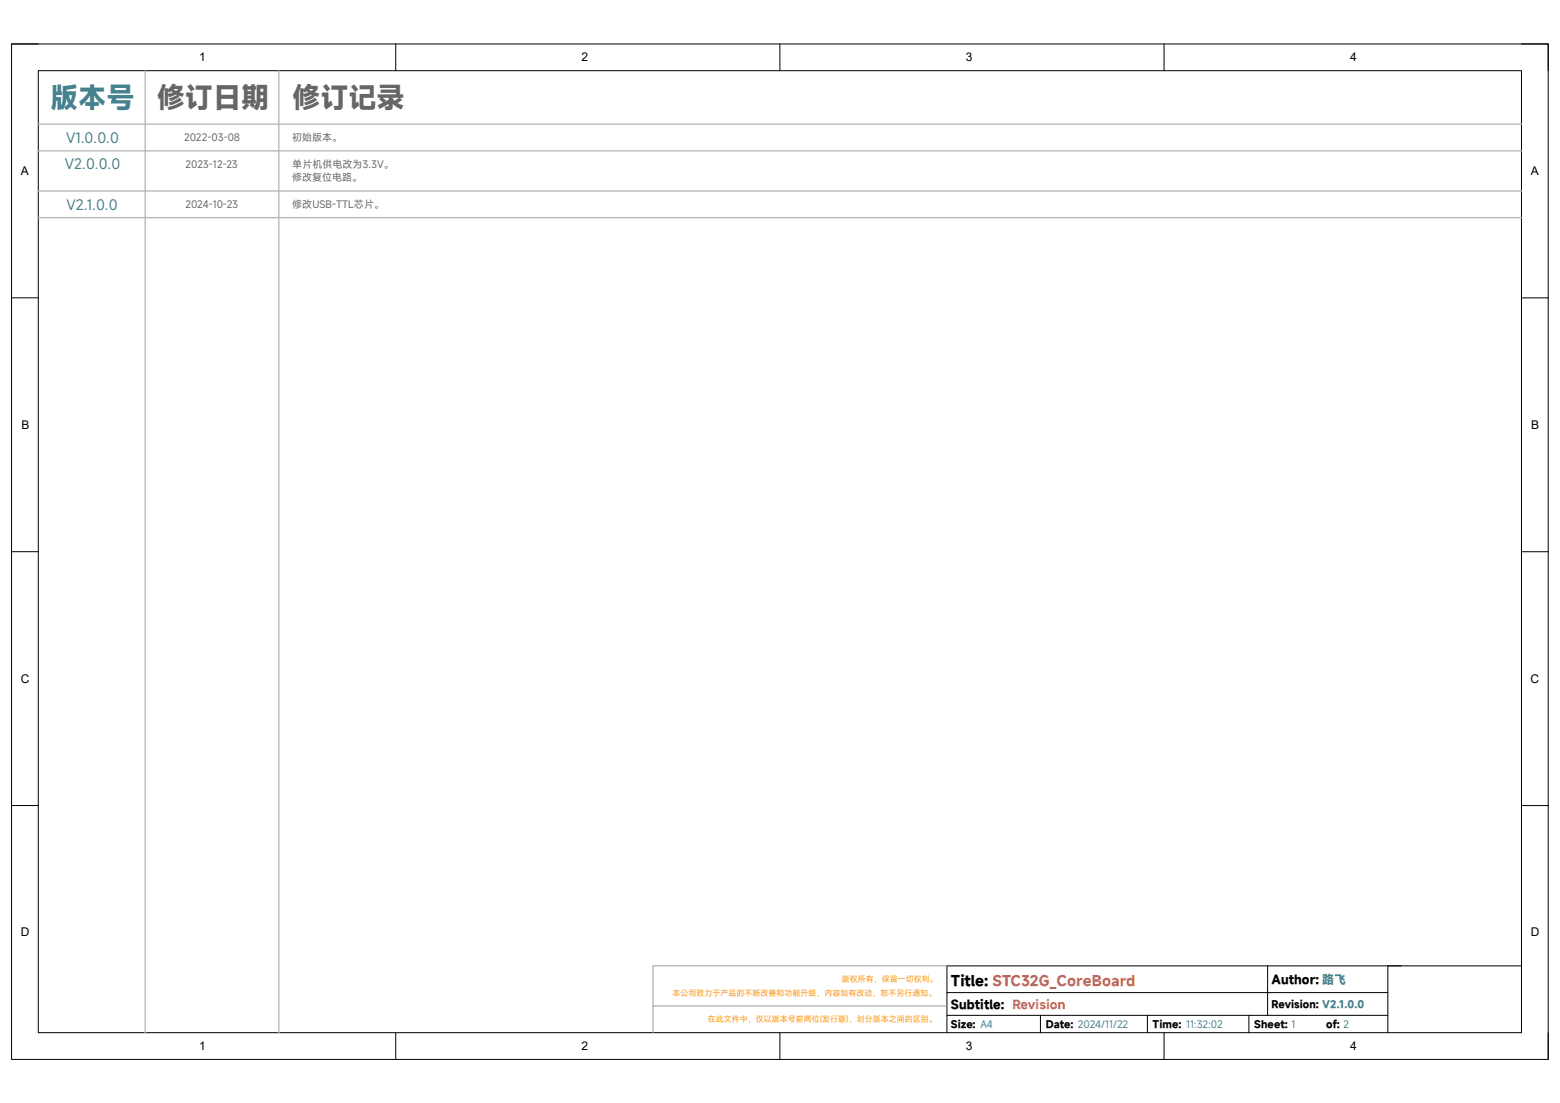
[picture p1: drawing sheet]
<svg xmlns="http://www.w3.org/2000/svg" width="297mm" height="210mm" viewBox="0 0 297 210" stroke-linecap="round" stroke-linejoin="round" font-family="sans-serif">
<defs><g id="words">
<text font-size="5.4" fill="#45818e" x="9.5" y="20.6">版本号</text>
<g font-size="5.4" fill="#666">
<text x="29.8" y="20.6">修订日期</text>
<text x="55.6" y="20.6">修订记录</text>
</g>
<g font-size="2.7" fill="#45818e">
<text x="12.6" y="27.2">V1.0.0.0</text>
<text x="12.4" y="32.3">V2.0.0.0</text>
<text x="12.7" y="39.9">V2.1.0.0</text>
</g>
<text font-size="2.7" x="181.1" y="187.7">Title: STC32G_CoreBoard</text>
<g font-size="2.3">
<text x="37.9" y="11.7">1</text>
<text x="110.7" y="11.7">2</text>
<text x="183.9" y="11.7">3</text>
<text x="257" y="11.7">4</text>
<text x="4" y="33.3">A</text>
<text x="291.5" y="33.3">A</text>
<text x="4.1" y="81.7">B</text>
<text x="291.5" y="81.7">B</text>
<text x="4" y="130">C</text>
<text x="291.4" y="130">C</text>
<text x="4" y="178.3">D</text>
<text x="291.5" y="178.3">D</text>
<text x="242.1" y="187.3">Author: 路飞</text>
<text x="181.1" y="192.2">Subtitle: Revision</text>
<text x="37.9" y="199.9">1</text>
<text x="110.7" y="199.9">2</text>
<text x="183.9" y="199.9">3</text>
<text x="257" y="199.9">4</text>
</g>
<g font-size="1.9" fill="#666">
<text x="35.1" y="26.9">2022-03-08</text>
<text x="55.6" y="26.9">初始版本。</text>
<text x="35.3" y="32">2023-12-23</text>
<text x="55.6" y="32">单片机供电改为3.3V。</text>
<text x="55.6" y="34.5">修改复位电路。</text>
<text x="35.3" y="39.6">2024-10-23</text>
<text x="55.6" y="39.6">修改USB-TTL芯片。</text>
</g>
<g font-size="1.9">
<text x="242.1" y="192">Revision: V2.1.0.0</text>
<text x="181.1" y="195.8">Size: A4</text>
<text x="199.1" y="195.8">Date: 2024/11/22</text>
<text x="219.5" y="195.8">Time: 11:32:02</text>
<text x="238.8" y="195.8">Sheet: 1</text>
<text x="252.5" y="195.8">of: 2</text>
</g>
<g font-size="1.5" fill="#f90">
<text x="128" y="189.6">本公司致力于产品的不断改善和功能升级，内容如有改动，恕不另行通知。</text>
<text x="160.3" y="187">版权所有，保留一切权利。</text>
<text x="134.7" y="194.6">在此文件中，仅以版本号前两位(发行版)，划分版本之间的区别。</text>
</g>
</g></defs>
<path d="M2.2 8.4h292.6v193.3h-292.6z" fill="none" stroke="#000" stroke-width=".19"/>
<path d="M7.3 13.5h282.4v183.1h-282.4z" fill-rule="evenodd" fill="#fff"/>
<g fill="none" stroke="#000" stroke-width=".19">
<path d="M2.2 8.4h5.1M7.3 13.5h282.4v183.1h-282.4zM75.3 8.4v5.1M148.5 8.4v5.1M221.6 8.4v5.1M289.7 8.4h5.1v5.1M2.2 56.7h5.1M289.7 56.7h5.1M2.2 105h5.1M289.7 105.1h5.1M2.2 153.4h5.1M289.7 153.4h5.1"/>
<path d="M75.3 196.6v5.1M148.5 196.6v5.1M180.3 189h83.9M180.3 193.3h83.9M198.1 193.3v3.3M218.5 193.3v3.3M221.6 196.6v5.1M237.8 193.3v3.3M241.3 183.9v9.4M264.2 183.9v12.7M289.7 183.9h-109.4v12.7M294.8 196.6v5.1"/>
</g>
<path d="M27.6 13.5v183.1M53.1 13.5v183.1M7.3 23.6h282.4M7.3 28.7h282.4M7.3 36.4h282.4M7.3 41.4h282.4" fill="none" stroke="#b7b7b7" stroke-width=".25"/>
<path d="M124.3 191.5h56M180.3 183.9h-56v12.7" fill="none" stroke="#999" stroke-width=".19"/>
<use href="#words"/>
</svg>
